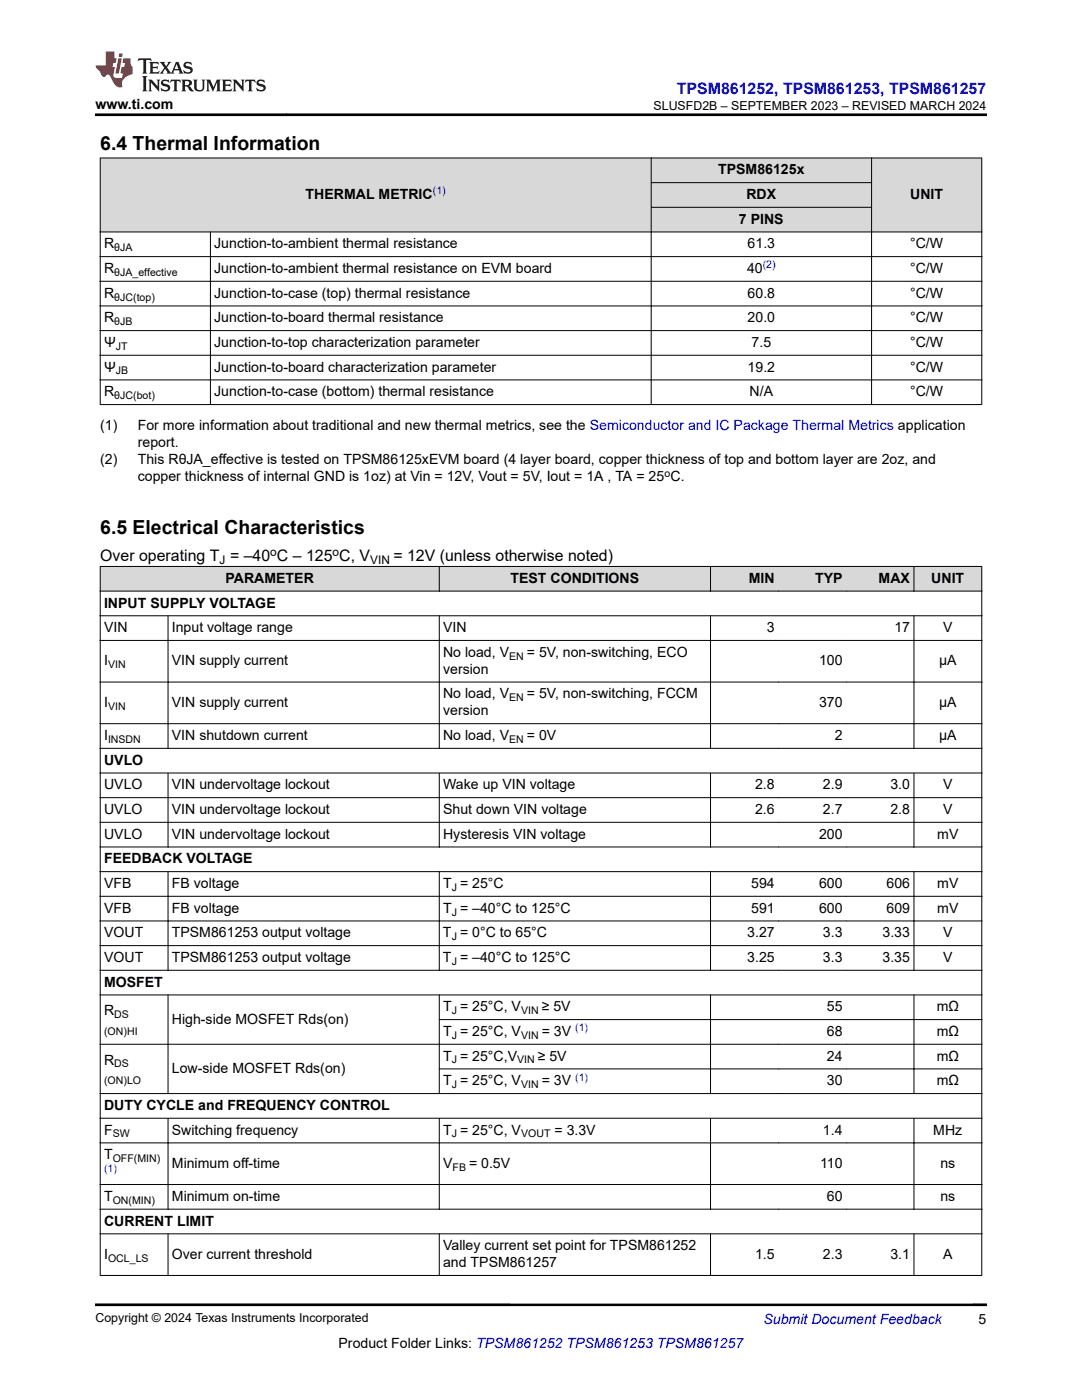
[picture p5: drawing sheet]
<svg xmlns="http://www.w3.org/2000/svg" width="216mm" height="279mm" viewBox="0 0 216 279" stroke-linecap="round" stroke-linejoin="round" font-family="sans-serif">
<defs><g id="words">
<g font-size="3.9">
<text x="20" y="29.9">6.4 Thermal Information</text>
<text x="20" y="106.6">6.5 Electrical Characteristics</text>
</g>
<text font-size="3.2" fill="#00f" x="135.1" y="18.7">TPSM861252, TPSM861253, TPSM861257</text>
<g font-size="3.2">
<text x="20" y="112">Over operating T = –40 C – 125 C, V</text>
<text x="78.5" y="112">= 12V (unless otherwise noted)</text>
</g>
<g font-size="2.8">
<text x="19.1" y="21.8">www.ti.com</text>
<text x="143.3" y="34.8">TPSM86125x</text>
<text x="61" y="39.7">THERMAL METRIC</text>
<text x="148.9" y="39.7">RDX</text>
<text x="181.6" y="39.7">UNIT</text>
<text x="147.5" y="44.6">7 PINS</text>
<text x="20.8" y="49.6">R</text>
<text x="42.8" y="49.6">Junction-to-ambient thermal resistance</text>
<text x="149.2" y="49.6">61.3</text>
<text x="181.6" y="49.6">°C/W</text>
<text x="20.8" y="59.4">R</text>
<text x="20.8" y="54.5">R</text>
<text x="42.8" y="54.5">Junction-to-ambient thermal resistance on EVM board</text>
<text x="42.8" y="59.4">Junction-to-case (top) thermal resistance</text>
<text x="149.1" y="54.5">40</text>
<text x="149.2" y="59.4">60.8</text>
<text x="181.6" y="59.4">°C/W</text>
<text x="181.6" y="54.5">°C/W</text>
<text x="20.8" y="64.3">R</text>
<text x="42.8" y="64.3">Junction-to-board thermal resistance</text>
<text x="149.2" y="64.3">20.0</text>
<text x="181.6" y="64.3">°C/W</text>
<text x="20.8" y="69.3">Ψ</text>
<text x="42.8" y="69.3">Junction-to-top characterization parameter</text>
<text x="150" y="69.3">7.5</text>
<text x="181.6" y="69.3">°C/W</text>
<text x="20.8" y="74.2">Ψ</text>
<text x="42.8" y="74.2">Junction-to-board characterization parameter</text>
<text x="149.2" y="74.2">19.2</text>
<text x="181.6" y="74.2">°C/W</text>
<text x="20.8" y="79.1">R</text>
<text x="42.8" y="79.1">Junction-to-case (bottom) thermal resistance</text>
<text x="149.6" y="79.1">N/A</text>
<text x="181.6" y="79.1">°C/W</text>
<text x="20" y="85.9">(1)</text>
<text x="27.5" y="85.9">For more information about traditional and new thermal metrics, see the Semiconductor and IC Package Thermal Metrics application</text>
<text x="27.5" y="89.3">report.</text>
<text x="20" y="92.7">(2)</text>
<text x="27.5" y="92.7">This RθJA_effective is tested on TPSM86125xEVM board (4 layer board, copper thickness of top and bottom layer are 2oz, and</text>
<text x="27.5" y="96.1">copper thickness of internal GND is 1oz) at Vin = 12V, Vout = 5V, Iout = 1A , TA = 25 C.</text>
<text x="45" y="116.3">PARAMETER</text>
<text x="101.9" y="116.3">TEST CONDITIONS</text>
<text x="149.4" y="116.3">MIN</text>
<text x="162.6" y="116.3">TYP</text>
<text x="175.3" y="116.3">MAX</text>
<text x="185.8" y="116.3">UNIT</text>
<text x="20.8" y="121.2">INPUT SUPPLY VOLTAGE</text>
<text x="20.8" y="126.2">VIN</text>
<text x="34.3" y="126.2">Input voltage range</text>
<text x="88.4" y="126.2">VIN</text>
<text x="88.4" y="131.1">No load, V</text>
<text x="105.1" y="131.1">= 5V, non-switching, ECO</text>
<text x="153" y="126.2">3</text>
<text x="178.5" y="126.2">17</text>
<text x="188.2" y="126.2">V</text>
<text x="20.8" y="132.8">I</text>
<text x="34.3" y="132.8">VIN supply current</text>
<text x="88.4" y="134.5">version</text>
<text x="163.4" y="132.8">100</text>
<text x="187.4" y="132.8">µA</text>
<text x="20.8" y="141.1">I</text>
<text x="34.3" y="141.1">VIN supply current</text>
<text x="88.4" y="142.8">version</text>
<text x="88.4" y="139.4">No load, V</text>
<text x="105.1" y="139.4">= 5V, non-switching, FCCM</text>
<text x="163.4" y="141.1">370</text>
<text x="187.4" y="141.1">µA</text>
<text x="20.8" y="147.7">I</text>
<text x="34.3" y="147.7">VIN shutdown current</text>
<text x="88.4" y="147.7">No load, V</text>
<text x="105.1" y="147.7">= 0V</text>
<text x="166.6" y="147.7">2</text>
<text x="187.4" y="147.7">µA</text>
<text x="20.8" y="152.6">UVLO</text>
<text x="20.8" y="157.5">UVLO</text>
<text x="34.3" y="157.5">VIN undervoltage lockout</text>
<text x="88.4" y="157.5">Wake up VIN voltage</text>
<text x="150.7" y="157.5">2.8</text>
<text x="164.2" y="157.5">2.9</text>
<text x="177.7" y="157.5">3.0</text>
<text x="188.2" y="157.5">V</text>
<text x="20.8" y="162.5">UVLO</text>
<text x="20.8" y="167.4">UVLO</text>
<text x="34.3" y="162.5">VIN undervoltage lockout</text>
<text x="34.3" y="167.4">VIN undervoltage lockout</text>
<text x="88.4" y="162.5">Shut down VIN voltage</text>
<text x="88.4" y="167.4">Hysteresis VIN voltage</text>
<text x="150.7" y="162.5">2.6</text>
<text x="163.4" y="167.4">200</text>
<text x="164.2" y="162.5">2.7</text>
<text x="177.7" y="162.5">2.8</text>
<text x="187" y="167.4">mV</text>
<text x="188.2" y="162.5">V</text>
<text x="20.8" y="172.3">FEEDBACK VOLTAGE</text>
<text x="20.8" y="177.2">VFB</text>
<text x="34.3" y="177.2">FB voltage</text>
<text x="88.4" y="177.2">T = 25°C</text>
<text x="149.9" y="177.2">594</text>
<text x="163.4" y="177.2">600</text>
<text x="176.9" y="177.2">606</text>
<text x="187" y="177.2">mV</text>
<text x="20.8" y="182.1">VFB</text>
<text x="34.3" y="182.1">FB voltage</text>
<text x="88.4" y="182.1">T = –40°C to 125°C</text>
<text x="149.9" y="182.1">591</text>
<text x="163.4" y="182.1">600</text>
<text x="176.9" y="182.1">609</text>
<text x="187" y="182.1">mV</text>
<text x="20.8" y="187.1">VOUT</text>
<text x="20.8" y="192">VOUT</text>
<text x="34.3" y="187.1">TPSM861253 output voltage</text>
<text x="34.3" y="192">TPSM861253 output voltage</text>
<text x="88.4" y="187.1">T = 0°C to 65°C</text>
<text x="88.4" y="192">T = –40°C to 125°C</text>
<text x="149.1" y="187.1">3.27</text>
<text x="149.1" y="192">3.25</text>
<text x="164.2" y="187.1">3.3</text>
<text x="164.2" y="192">3.3</text>
<text x="176.1" y="187.1">3.33</text>
<text x="176.1" y="192">3.35</text>
<text x="188.2" y="187.1">V</text>
<text x="188.2" y="192">V</text>
<text x="20.8" y="196.9">MOSFET</text>
<text x="20.8" y="202.6">R</text>
<text x="88.4" y="201.8">T = 25°C, V</text>
<text x="108.1" y="201.8">≥ 5V</text>
<text x="165" y="201.8">55</text>
<text x="186.9" y="201.8">mΩ</text>
<text x="34.3" y="204.3">High-side MOSFET Rds(on)</text>
<text x="88.4" y="206.8">T = 25°C, V</text>
<text x="108.1" y="206.8">= 3V</text>
<text x="165" y="206.8">68</text>
<text x="186.9" y="206.8">mΩ</text>
<text x="20.8" y="212.4">R</text>
<text x="34.3" y="214.1">Low-side MOSFET Rds(on)</text>
<text x="88.4" y="211.7">T = 25°C,V</text>
<text x="107.3" y="211.7">≥ 5V</text>
<text x="165" y="211.7">24</text>
<text x="186.9" y="211.7">mΩ</text>
<text x="20.8" y="221.5">DUTY CYCLE and FREQUENCY CONTROL</text>
<text x="88.4" y="216.6">T = 25°C, V</text>
<text x="108.1" y="216.6">= 3V</text>
<text x="165" y="216.6">30</text>
<text x="186.9" y="216.6">mΩ</text>
<text x="20.8" y="226.4">F</text>
<text x="34.3" y="226.4">Switching frequency</text>
<text x="88.4" y="226.4">T = 25°C, V</text>
<text x="110.6" y="226.4">= 3.3V</text>
<text x="164.2" y="226.4">1.4</text>
<text x="186.2" y="226.4">MHz</text>
<text x="20.8" y="231.4">T</text>
<text x="34.3" y="233.1">Minimum off-time</text>
<text x="88.4" y="233.1">V</text>
<text x="93.6" y="233.1">= 0.5V</text>
<text x="163.6" y="233.1">110</text>
<text x="187.6" y="233.1">ns</text>
<text x="20.8" y="239.7">T</text>
<text x="34.3" y="239.7">Minimum on-time</text>
<text x="165" y="239.7">60</text>
<text x="187.6" y="239.7">ns</text>
<text x="20.8" y="244.6">CURRENT LIMIT</text>
<text x="20.8" y="251.2">I</text>
<text x="34.3" y="251.2">Over current threshold</text>
<text x="88.4" y="249.5">Valley current set point for TPSM861252</text>
<text x="150.7" y="251.2">1.5</text>
<text x="164.2" y="251.2">2.3</text>
<text x="177.7" y="251.2">3.1</text>
<text x="188.2" y="251.2">A</text>
<text x="88.4" y="252.9">and TPSM861257</text>
<text x="67.6" y="269">Product Folder Links: TPSM861252 TPSM861253 TPSM861257</text>
<text x="195.3" y="264.2">5</text>
</g>
<text font-size="2.8" fill="#00f" x="152.4" y="264.2">Submit Document Feedback</text>
<g font-size="2.5">
<text x="130.4" y="21.9">SLUSFD2B – SEPTEMBER 2023 – REVISED MARCH 2024</text>
<text x="19.1" y="263.9">Copyright © 2024 Texas Instruments Incorporated</text>
</g>
<g font-size="2.4">
<text x="43.8" y="112.6">J</text>
<text x="53.9" y="110.9">o</text>
<text x="66.4" y="110.9">o</text>
<text x="73.9" y="112.6">VIN</text>
</g>
<g font-size="2.1" fill="#00f">
<text x="86.4" y="38.8">(1)</text>
<text x="152.2" y="53.5">(2)</text>
<text x="114.8" y="205.8">(1)</text>
<text x="114.8" y="215.7">(1)</text>
<text x="20.8" y="233.8">(1)</text>
</g>
<g font-size="2.1">
<text x="22.8" y="50.1">θJA</text>
<text x="22.8" y="55.1">θJA_effective</text>
<text x="22.8" y="60">θJC(top)</text>
<text x="22.8" y="64.9">θJB</text>
<text x="23.1" y="69.8">JT</text>
<text x="23.1" y="74.7">JB</text>
<text x="22.8" y="79.7">θJC(bot)</text>
<text x="132.6" y="95.1">o</text>
<text x="101.6" y="131.6">EN</text>
<text x="21.6" y="133.3">VIN</text>
<text x="21.6" y="141.7">VIN</text>
<text x="101.6" y="140">EN</text>
<text x="21.6" y="148.3">INSDN</text>
<text x="101.6" y="148.3">EN</text>
<text x="90.1" y="177.8">J</text>
<text x="90.1" y="182.7">J</text>
<text x="90.1" y="187.6">J</text>
<text x="90.1" y="192.6">J</text>
<text x="22.8" y="203.2">DS</text>
<text x="90.1" y="202.4">J</text>
<text x="104" y="202.4">VIN</text>
<text x="20.8" y="206.6">(ON)HI</text>
<text x="90.1" y="207.3">J</text>
<text x="104" y="207.3">VIN</text>
<text x="22.8" y="213">DS</text>
<text x="90.1" y="212.2">J</text>
<text x="103.2" y="212.2">VIN</text>
<text x="20.8" y="216.4">(ON)LO</text>
<text x="90.1" y="217.2">J</text>
<text x="104" y="217.2">VIN</text>
<text x="22.5" y="227">SW</text>
<text x="90.1" y="227">J</text>
<text x="104" y="227">VOUT</text>
<text x="22.5" y="231.9">OFF(MIN)</text>
<text x="90.3" y="233.6">FB</text>
<text x="22.5" y="240.2">ON(MIN)</text>
<text x="21.6" y="251.8">OCL_LS</text>
</g>
</g></defs>
<g fill="#d8d8d8">
<path d="M20 31.5h175.9v5h-175.9z" fill-rule="evenodd"/>
<path d="M20.1 31.6h109.8v14.6h-109.8z" fill-rule="evenodd"/>
<path d="M130 31.6h43.9v4.8h-43.9z" fill-rule="evenodd"/>
<path d="M174 31.6h21.8v14.6h-21.8z" fill-rule="evenodd"/>
<path d="M130 36.5h43.9v4.8h-43.9z" fill-rule="evenodd"/>
<path d="M130 41.4h43.9v4.8h-43.9z" fill-rule="evenodd"/>
</g>
<g fill="none" stroke="#000" stroke-width=".2">
<path d="M19.9 31.5h176.1M20 31.5v49.3M129.9 31.5v49.3M129.9 36.5h44.1M173.9 31.5v49.3M195.9 31.5v49.3M19.9 46.3h176.1M19.9 51.2h176.1M19.9 56.1h176.1M42 46.3v34.5M129.9 41.4h44.1M19.9 61.1h176.1"/>
<path d="M19.9 66h176.1M19.9 70.9h176.1M19.9 75.8h176.1M19.9 80.7h176.1"/>
</g>
<g fill="#d8d8d8">
<path d="M20 113h175.9v5h-175.9z" fill-rule="evenodd"/>
<path d="M20.1 113.1h67.5v4.8h-67.5z" fill-rule="evenodd"/>
<path d="M87.7 113.1h54v4.8h-54z" fill-rule="evenodd"/>
<path d="M141.8 113.1h13.5v4.8h-13.5z" fill-rule="evenodd"/>
<path d="M155.3 113.1h13.5v4.8h-13.5z" fill-rule="evenodd"/>
<path d="M168.8 113.1h13.5v4.8h-13.5z" fill-rule="evenodd"/>
<path d="M182.4 113.1h13.4v4.8h-13.4z" fill-rule="evenodd"/>
</g>
<g fill="none" stroke="#000" stroke-width=".2">
<path d="M19.9 113h176.1M19.9 118h176.1M20 113v141.6M87.7 113v5M141.8 113v5M182.4 113v5M195.9 113v141.6M19.9 122.9h176.1M19.9 127.8h176.1M19.9 136.1h176.1M33.5 122.9v26.5M87.7 122.9v26.5"/>
<path d="M141.8 122.9v26.5M182.4 122.9v26.5M19.9 144.4h176.1M19.9 149.3h176.1M19.9 154.3h176.1M19.9 159.2h176.1M33.5 154.3v14.8M87.7 154.3v14.8M141.8 154.3v14.8M182.4 154.3v14.8M19.9 164.1h176.1M19.9 169h176.1"/>
<path d="M19.9 174h176.1M19.9 178.9h176.1M33.5 174v19.7M87.7 174v19.7M141.8 174v19.7M182.4 174v19.7M19.9 183.8h176.1M19.9 188.7h176.1M19.9 193.6h176.1M19.9 198.6h176.1M33.5 198.6v19.7M87.7 198.6v19.7"/>
<path d="M141.8 198.6v19.7M182.4 198.6v19.7M19.9 208.4h176.1M19.9 218.2h176.1M87.7 203.5h108.3M87.7 213.3h108.3M19.9 223.2h176.1M19.9 228.1h176.1M19.9 236.4h176.1M33.5 223.2v18.2M87.7 223.2v18.2M141.8 223.2v18.2"/>
<path d="M182.4 223.2v18.2M19.9 241.3h176.1M19.9 246.2h176.1M19.9 254.5h176.1M33.5 246.2v8.4M87.7 246.2v8.4M141.8 246.2v8.4M182.4 246.2v8.4"/>
</g>
<path d="M27.7 11.6l-.2 .6 .5-.2h.6v.1v2.2l-.2 .4h1l-.2-.4v-2.2v-.1h.5l.5 .2-.1-.6zM29.8 12.4l.2 .3v1.6l-.2 .4h1.9l.1-.6a1.08 1.08 0 0 1-1.3 .2v-.7h.6l.4 .2v-.7l-.4 .2h-.6v-.5l.2-.2a1 1 0 0 1 1 .3l-.1-.5zM31.8 12.4l1 1.1-1 1.2h.9l-.2-.2 .4-.8 .5 .8-.2 .2h1.6l-.2-.2 .1-.5h1l.1 .5-.1 .2h.9l-.2-.4-.8-1.9h-.5l-1 2.1-.8-1.1 .9-1h-.8l.2 .2-.5 .6-.3-.6 .1-.2zM35.2 12.8l.4 1h-.8zM36.8 12.5a.65 .65 0 0 0-.2 .7 .65 .65 0 0 0 .6 .5l.7 .1 .1 .3a.79 .79 0 0 1-.7 .4 .79 .79 0 0 1-.7-.5l.1 .7 .2-.1a.93 .93 0 0 0 1.1 0 .93 .93 0 0 0 .4-.9 1.46 1.46 0 0 0-1.2-.6l-.1-.3a1.09 1.09 0 0 1 1.2 .2l-.2-.6-.1 .1-.6-.2zM28.4 15.2l.2 .4v2.2l-.2 .4h1l-.2-.4v-2.2l.2-.4zM29.6 15.9l.2 .4v1.5l-.2 .4h.8l-.3-.4v-1.3l1.7 1.8v-2l.2-.4h-.8l.2 .2 .1 1.1-1.2-1.3zM32.3 16a.65 .65 0 0 0-.2 .8 .65 .65 0 0 0 .7 .4l.6 .2 .1 .2a.79 .79 0 0 1-.7 .4 .79 .79 0 0 1-.7-.5l.1 .7 .2-.1a.93 .93 0 0 0 1.1 .1 .93 .93 0 0 0 .4-1 1.46 1.46 0 0 0-1.2-.5l-.1-.4a1.09 1.09 0 0 1 1.2 .2l-.2-.6-.1 .1-.6-.1zM34.1 15.9l-.1 .6a.63 .63 0 0 1 .7-.3l.1 1.6-.3 .4h1l-.2-.4v-1.6a.66 .66 0 0 1 .8 .3l-.1-.6zM36.2 15.9l.2 .4v1.5l-.2 .4h.9l-.2-.2v-.7h.5l.1 .2a.79 .79 0 0 0 1.2 .6l-1-.9a.61 .61 0 0 0 .6-.6 .61 .61 0 0 0-.5-.7zM36.9 16.2h.2a.47 .47 0 0 1 .5 .1 .47 .47 0 0 1 .1 .5l-.2 .1-.6 .1zM38.5 15.9l.2 .2a2.26 2.26 0 0 0 .4 2 1.04 1.04 0 0 0 1.7-.7v-1.3l.2-.2h-.8l.2 .4v1.1a.6 .6 0 0 1-.6 .6 .6 .6 0 0 1-.6-.6v-1.1l.3-.4zM41.1 15.9l.2 .4v1.5l-.2 .4h.7l-.2-.4v-1.4l.9 1.9 .8-1.9v1.4l-.2 .4h1l-.3-.4v-1.5l.3-.4h-.8l-.7 1.5-.7-1.5zM44.3 15.9l.2 .4v1.5l-.2 .4h1.9l.1-.6a1.09 1.09 0 0 1-1.3 .2v-.7h.6l.4 .2v-.6l-.4 .2h-.6v-.6l.2-.1a1.01 1.01 0 0 1 1 .3l-.1-.6zM46.4 15.9l.3 .4v1.5l-.3 .4h.8l-.2-.4v-1.3l1.6 1.8v-2l.2-.4h-.7l.2 .2v1.1l-1.2-1.3zM49 15.9l-.1 .6a.63 .63 0 0 1 .8-.3v1.6l-.3 .4h1l-.2-.4v-1.6a.66 .66 0 0 1 .8 .3l-.1-.6zM51.4 16a.65 .65 0 0 0-.2 .8 .65 .65 0 0 0 .6 .4l.6 .2 .2 .2a.79 .79 0 0 1-.8 .4 .79 .79 0 0 1-.6-.5l.1 .7 .2-.1a.93 .93 0 0 0 1 .1 .93 .93 0 0 0 .5-1 1.46 1.46 0 0 0-1.3-.5l-.1-.4a1.09 1.09 0 0 1 1.3 .2l-.2-.6-.2 .1-.5-.1z" fill="#231f20"/>
<path d="M21.1 10.3v2.7h-2.1l.1 .4 .9 1a.95 .95 0 0 0 .9 .9 .59 .59 0 0 1 .6-.4 .59 .59 0 0 1 .5 .3l.4 .8a1.59 1.59 0 0 0 2.1 1.4 1.62 1.62 0 0 1 1-2.3l1-.3-.1-1.5a1.59 1.59 0 0 1-.4-1.7h-1.4l-.2 .9h.5l-.1 .9h-.5l-.2 .9v.3l.4 .1-.2 .9h-.6a.73 .73 0 0 1-1.1-.7l.3-1.5h-.5l.2-.9h.5l.2-.9h-.5v-1.3zM23.6 11.6l-.6 3.1h.7l.6-3.1zM23.8 10.7l-.1 .6h.7l.1-.6z" fill="#ed1c24"/>
<path d="M19 22.9h177.8M19 260.4h177.8" fill="none" stroke="#000" stroke-width=".53"/>
<use href="#words"/>
</svg>
